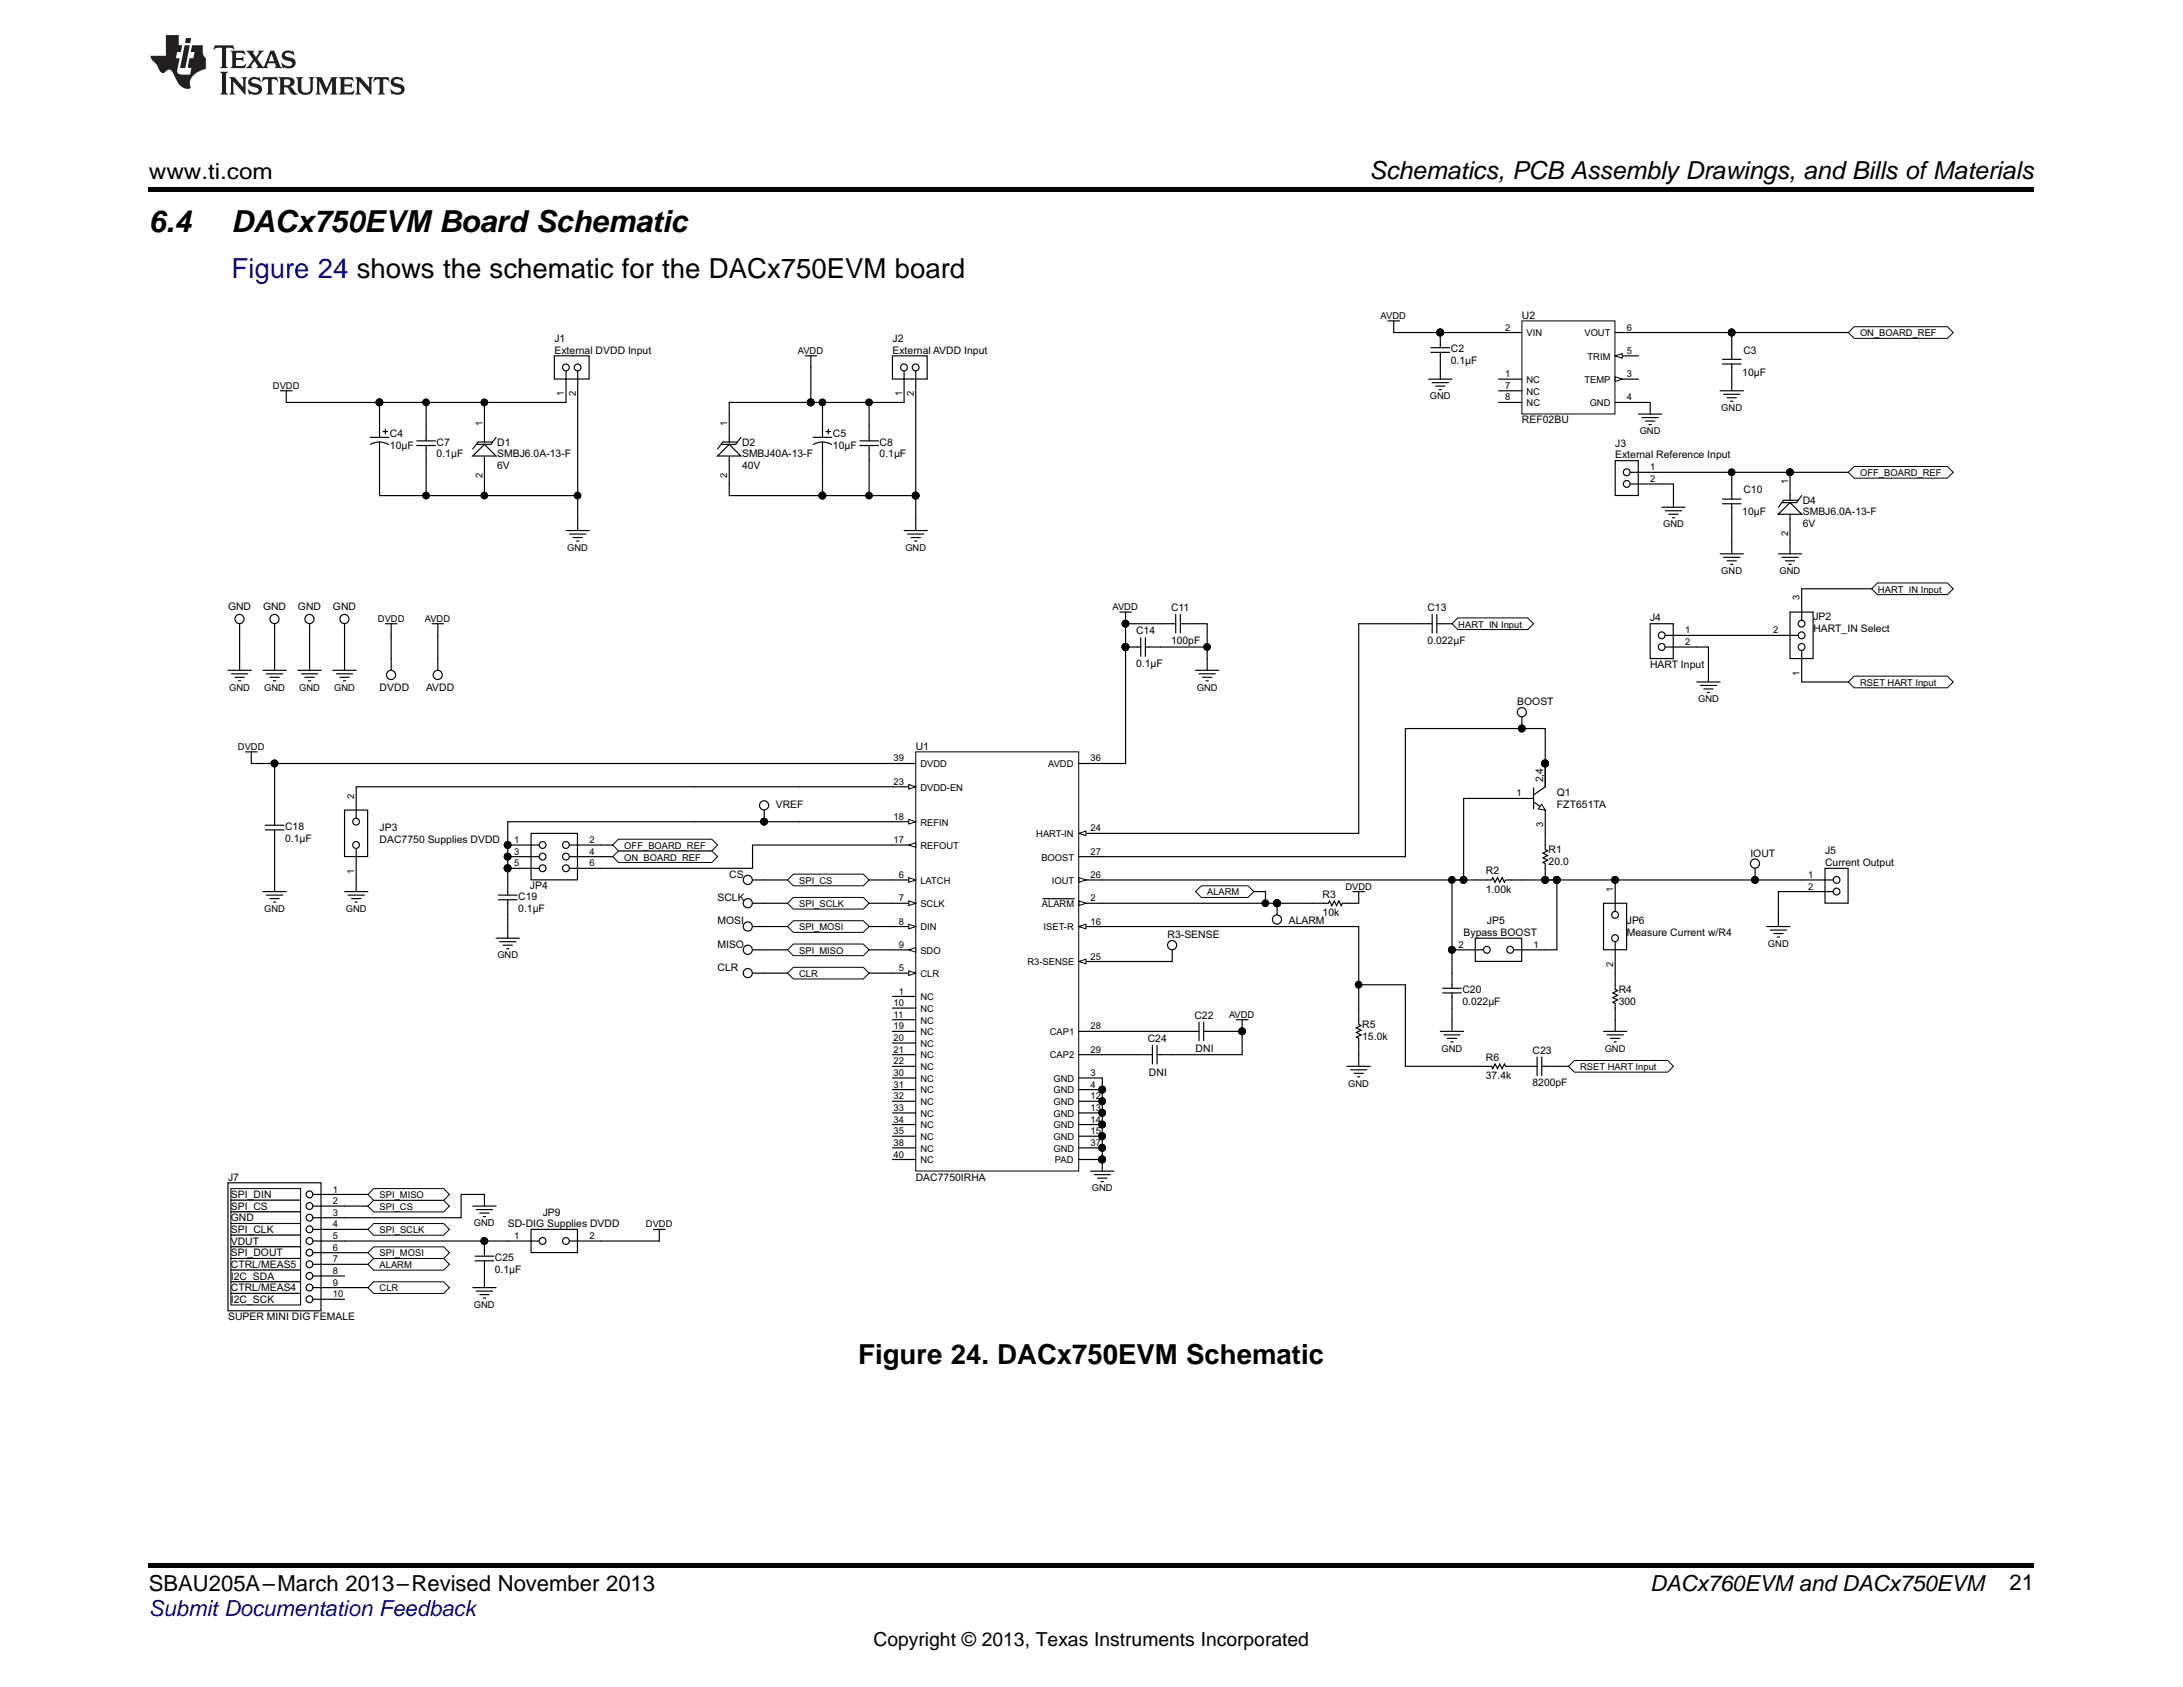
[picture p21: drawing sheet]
<svg xmlns="http://www.w3.org/2000/svg" width="279mm" height="216mm" viewBox="0 0 279 216" stroke-linecap="round" stroke-linejoin="round" font-family="sans-serif">
<defs><g id="words">
<g font-size="3.9">
<text x="19" y="29.6">6.4</text>
<text x="29.6" y="29.6">DACx750EVM Board Schematic</text>
</g>
<text font-size="3.5" fill="#00f" x="29.6" y="35.6">Figure 24 shows the schematic for the DACx750EVM board</text>
<text font-size="3.5" x="109.9" y="174.6">Figure 24. DACx750EVM Schematic</text>
<text font-size="3.2" x="175.3" y="23">Schematics, PCB Assembly Drawings, and Bills ofMaterials</text>
<g font-size="2.8">
<text x="19" y="23">www.ti.com</text>
<text x="19" y="203.6">SBAU205A–March 2013–Revised November 2013</text>
<text x="211.2" y="203.6">DACx760EVM and DACx750EVM</text>
<text x="257.2" y="203.5">21</text>
</g>
<text font-size="2.8" fill="#00f" x="19" y="206.9">Submit Documentation Feedback</text>
<text font-size="2.5" x="111.8" y="210.7">Copyright © 2013, Texas Instruments Incorporated</text>
<g font-size="1.3">
<text x="194.8" y="40.8">U2</text>
<text x="71" y="43.8">J1</text>
<text x="71" y="45.3">External DVDD Input</text>
<text x="114.2" y="43.8">J2</text>
<text x="114.2" y="45.3">External AVDD Input</text>
<text x="185.7" y="46.6">0.1µF</text>
<text x="185.7" y="45.1">C2</text>
<text x="223.1" y="45.3">C3</text>
<text x="223" y="48.1">10µF</text>
<text x="49.9" y="57.5">10µF</text>
<text x="49.9" y="56">C4</text>
<text x="55.9" y="58.5">0.1µF</text>
<text x="55.9" y="57">C7</text>
<text x="63.6" y="57">D1</text>
<text x="63.6" y="58.5">SMBJ6.0A-13-F</text>
<text x="95" y="57">D2</text>
<text x="95" y="58.5">SMBJ40A-13-F</text>
<text x="106.6" y="57.5">10µF</text>
<text x="106.6" y="56">C5</text>
<text x="112.6" y="58.5">0.1µF</text>
<text x="112.6" y="57">C8</text>
<text x="194.8" y="54.2">REF02BU</text>
<text x="206.7" y="57.2">J3</text>
<text x="206.7" y="58.7">External Reference Input</text>
<text x="63.6" y="60">6V</text>
<text x="95" y="60">40V</text>
<text x="223" y="66">10µF</text>
<text x="223.1" y="63.1">C10</text>
<text x="230.7" y="64.5">D4</text>
<text x="230.7" y="66">SMBJ6.0A-13-F</text>
<text x="230.7" y="67.5">6V</text>
<text x="29.2" y="78.1">GND</text>
<text x="33.7" y="78.1">GND</text>
<text x="38.1" y="78.1">GND</text>
<text x="42.6" y="78.1">GND</text>
<text x="145.4" y="81.2">C14</text>
<text x="149.9" y="82.4">100pF</text>
<text x="149.9" y="78.2">C11</text>
<text x="182.7" y="82.4">0.022µF</text>
<text x="182.7" y="78.2">C13</text>
<text x="211.2" y="79.5">J4</text>
<text x="232.1" y="79.4">JP2</text>
<text x="232.1" y="80.9">HART_IN Select</text>
<text x="48.6" y="88.5">DVDD</text>
<text x="54.5" y="88.5">AVDD</text>
<text x="145.4" y="85.4">0.1µF</text>
<text x="211.2" y="85.5">HART Input</text>
<text x="117.2" y="95.9">U1</text>
<text x="194.2" y="90.3">BOOST</text>
<text x="197.5" y="100.1" transform="rotate(-90 197.5 100.1)">2,4</text>
<text x="199.3" y="101.9">Q1</text>
<text x="36.5" y="107.7">0.1µF</text>
<text x="36.5" y="106.2">C18</text>
<text x="48.6" y="106.4">JP3</text>
<text x="48.6" y="107.9">DAC7750 Supplies DVDD</text>
<text x="99.3" y="103.4">VREF</text>
<text x="199.3" y="103.4">FZT651TA</text>
<text x="67.8" y="113.8">JP4</text>
<text x="93.3" y="112.3">CS</text>
<text x="190.2" y="111.9">R2</text>
<text x="198.2" y="110.7">20.0</text>
<text x="198.2" y="109.2">R1</text>
<text x="224" y="109.7">IOUT</text>
<text x="233.6" y="109.3">J5</text>
<text x="233.6" y="110.8">Current Output</text>
<text x="66.3" y="116.7">0.1µF</text>
<text x="66.3" y="115.2">C19</text>
<text x="91.8" y="115.3">SCLK</text>
<text x="91.8" y="118.3">MOSI</text>
<text x="164.9" y="118.3">ALARM</text>
<text x="169.3" y="117.3">10k</text>
<text x="169.3" y="114.9">R3</text>
<text x="187.3" y="119.8">Bypass BOOST</text>
<text x="190.2" y="114.3">1.00k</text>
<text x="190.3" y="118.3">JP5</text>
<text x="208.2" y="118.3">JP6</text>
<text x="208.2" y="119.8">Measure Current w/R4</text>
<text x="91.8" y="121.3">MISO</text>
<text x="91.8" y="124.3">CLR</text>
<text x="149.4" y="120.1">R3-SENSE</text>
<text x="152.9" y="130.4">C22</text>
<text x="174.3" y="131.6">R5</text>
<text x="187.2" y="128.6">0.022µF</text>
<text x="187.2" y="127.1">C20</text>
<text x="207.2" y="128.6">300</text>
<text x="207.2" y="127.1">R4</text>
<text x="146.9" y="133.4">C24</text>
<text x="147" y="137.7">DNI</text>
<text x="153" y="134.7">DNI</text>
<text x="174.3" y="133.1">15.0k</text>
<text x="190.2" y="135.7">R6</text>
<text x="196.1" y="134.9">C23</text>
<text x="190.2" y="138.1">37.4k</text>
<text x="196.1" y="139">8200pF</text>
<text x="29.2" y="151.1">J7</text>
<text x="29.5" y="153.3">SPI_DIN</text>
<text x="29.5" y="154.8">SPI_CS</text>
<text x="69.5" y="155.6">JP9</text>
<text x="117.2" y="151.1">DAC7750IRHA</text>
<text x="29.5" y="156.3">GND</text>
<text x="29.5" y="157.8">SPI_CLK</text>
<text x="29.5" y="159.3">VDUT</text>
<text x="29.5" y="160.8">SPI_DOUT</text>
<text x="63.3" y="161.4">C25</text>
<text x="65" y="157">SD-DIG Supplies DVDD</text>
<text x="29.5" y="162.3">CTRL/MEAS5</text>
<text x="29.5" y="163.8">I2C_SDA</text>
<text x="29.5" y="165.3">CTRL/MEAS4</text>
<text x="29.5" y="166.8">I2C_SCK</text>
<text x="63.3" y="162.9">0.1µF</text>
<text x="29.2" y="169">SUPER MINI DIG FEMALE</text>
</g>
<g font-size="1.2">
<text x="176.7" y="40.8">AVDD</text>
<text x="102.1" y="45.3">AVDD</text>
<text x="192.6" y="42.3">2</text>
<text x="195.4" y="43.1">VIN</text>
<text x="202.8" y="43.1">VOUT</text>
<text x="203.2" y="46">TRIM</text>
<text x="208.2" y="42.3">6</text>
<text x="208.2" y="45.3">5</text>
<text x="238.1" y="43.1">ON_BOARD_REF</text>
<text x="34.9" y="49.8">DVDD</text>
<text x="72.2" y="50.7" transform="rotate(-90 72.2 50.7)">1</text>
<text x="73.7" y="50.7" transform="rotate(-90 73.7 50.7)">2</text>
<text x="115.5" y="50.7" transform="rotate(-90 115.5 50.7)">1</text>
<text x="116.9" y="50.7" transform="rotate(-90 116.9 50.7)">2</text>
<text x="183" y="51.1">GND</text>
<text x="192.6" y="48.3">1</text>
<text x="192.6" y="49.8">7</text>
<text x="192.6" y="51.2">8</text>
<text x="195.4" y="49">NC</text>
<text x="195.4" y="50.5">NC</text>
<text x="195.4" y="52">NC</text>
<text x="202.8" y="49">TEMP</text>
<text x="203.5" y="52">GND</text>
<text x="208.2" y="51.2">4</text>
<text x="208.2" y="48.3">3</text>
<text x="220.3" y="52.6">GND</text>
<text x="61.8" y="54.5" transform="rotate(-90 61.8 54.5)">1</text>
<text x="93.1" y="54.5" transform="rotate(-90 93.1 54.5)">1</text>
<text x="209.9" y="55.6">GND</text>
<text x="61.8" y="61.1" transform="rotate(-90 61.8 61.1)">2</text>
<text x="93.1" y="61.1" transform="rotate(-90 93.1 61.1)">2</text>
<text x="211.2" y="60.2">1</text>
<text x="211.2" y="61.7">2</text>
<text x="228.9" y="61.9" transform="rotate(-90 228.9 61.9)">1</text>
<text x="238.1" y="60.9">OFF_BOARD_REF</text>
<text x="72.6" y="70.5">GND</text>
<text x="115.9" y="70.5">GND</text>
<text x="212.9" y="67.5">GND</text>
<text x="228.9" y="68.6" transform="rotate(-90 228.9 68.6)">2</text>
<text x="220.3" y="73.5">GND</text>
<text x="227.8" y="73.5">GND</text>
<text x="230.3" y="76.8" transform="rotate(-90 230.3 76.8)">3</text>
<text x="240.4" y="75.8">HART_IN Input</text>
<text x="48.4" y="79.6">DVDD</text>
<text x="54.4" y="79.6">AVDD</text>
<text x="142.4" y="78.1">AVDD</text>
<text x="186.6" y="80.3">HART_IN Input</text>
<text x="215.7" y="81.1">1</text>
<text x="215.7" y="82.6">2</text>
<text x="226.9" y="81.1">2</text>
<text x="29.3" y="88.4">GND</text>
<text x="33.8" y="88.4">GND</text>
<text x="38.3" y="88.4">GND</text>
<text x="42.8" y="88.4">GND</text>
<text x="153.2" y="88.4">GND</text>
<text x="217.3" y="89.9">GND</text>
<text x="230.3" y="86.5" transform="rotate(-90 230.3 86.5)">1</text>
<text x="238.1" y="87.8">RSET HART Input</text>
<text x="30.5" y="96">DVDD</text>
<text x="114.4" y="97.4">39</text>
<text x="114.4" y="100.4">23</text>
<text x="117.8" y="98.2">DVDD</text>
<text x="117.8" y="101.2">DVDD-EN</text>
<text x="134.2" y="98.2">AVDD</text>
<text x="139.6" y="97.4">36</text>
<text x="194.1" y="101.9">1</text>
<text x="45.3" y="102.2" transform="rotate(-90 45.3 102.2)">2</text>
<text x="65.8" y="107.9">1</text>
<text x="75.4" y="107.9">2</text>
<text x="114.4" y="107.9">17</text>
<text x="114.4" y="104.9">18</text>
<text x="117.8" y="105.7">REFIN</text>
<text x="132.6" y="107.2">HART-IN</text>
<text x="139.6" y="106.4">24</text>
<text x="197.5" y="105.8" transform="rotate(-90 197.5 105.8)">3</text>
<text x="45.3" y="111.8" transform="rotate(-90 45.3 111.8)">1</text>
<text x="65.8" y="109.4">3</text>
<text x="65.8" y="110.9">5</text>
<text x="75.4" y="109.4">4</text>
<text x="75.4" y="110.9">6</text>
<text x="79.9" y="110.1">ON_BOARD_REF</text>
<text x="79.9" y="108.6">OFF_BOARD_REF</text>
<text x="102.3" y="113.1">SPI_CS</text>
<text x="115.1" y="112.4">6</text>
<text x="117.8" y="108.6">REFOUT</text>
<text x="117.8" y="113.1">LATCH</text>
<text x="133.3" y="110.1">BOOST</text>
<text x="134.6" y="113.1">IOUT</text>
<text x="139.6" y="112.4">26</text>
<text x="139.6" y="109.4">27</text>
<text x="172.2" y="113.9">DVDD</text>
<text x="231.4" y="112.4">1</text>
<text x="231.4" y="113.9">2</text>
<text x="33.8" y="116.7">GND</text>
<text x="44.3" y="116.7">GND</text>
<text x="102.3" y="116.1">SPI_SCLK</text>
<text x="102.3" y="119.1">SPI_MOSI</text>
<text x="115.1" y="118.3">8</text>
<text x="115.1" y="115.3">7</text>
<text x="117.8" y="119.1">DIN</text>
<text x="117.8" y="116.1">SCLK</text>
<text x="133.3" y="116.1">ALARM</text>
<text x="133.6" y="119.1">ISET-R</text>
<text x="139.6" y="118.3">16</text>
<text x="139.6" y="115.3">2</text>
<text x="154.5" y="114.6">ALARM</text>
<text x="206.5" y="114.1" transform="rotate(-90 206.5 114.1)">1</text>
<text x="63.7" y="122.7">GND</text>
<text x="102.3" y="122">SPI_MISO</text>
<text x="102.3" y="125">CLR</text>
<text x="115.1" y="124.3">5</text>
<text x="115.1" y="121.3">9</text>
<text x="117.8" y="125">CLR</text>
<text x="117.8" y="122">SDO</text>
<text x="131.5" y="123.5">R3-SENSE</text>
<text x="139.6" y="122.8">25</text>
<text x="186.7" y="121.3">2</text>
<text x="196.3" y="121.3">1</text>
<text x="206.5" y="123.7" transform="rotate(-90 206.5 123.7)">2</text>
<text x="226.3" y="121.2">GND</text>
<text x="114.4" y="130.3">11</text>
<text x="114.4" y="131.8">19</text>
<text x="114.4" y="128.8">10</text>
<text x="115.1" y="127.3">1</text>
<text x="117.8" y="131">NC</text>
<text x="117.8" y="128">NC</text>
<text x="117.8" y="129.5">NC</text>
<text x="139.6" y="131.8">28</text>
<text x="157.3" y="130.3">AVDD</text>
<text x="114.4" y="133.2">20</text>
<text x="114.4" y="134.7">21</text>
<text x="114.4" y="136.2">22</text>
<text x="114.4" y="137.7">30</text>
<text x="117.8" y="134">NC</text>
<text x="117.8" y="135.5">NC</text>
<text x="117.8" y="137">NC</text>
<text x="117.8" y="132.5">NC</text>
<text x="134.4" y="135.5">CAP2</text>
<text x="134.4" y="132.5">CAP1</text>
<text x="139.6" y="134.7">29</text>
<text x="139.6" y="137.7">3</text>
<text x="184.5" y="134.6">GND</text>
<text x="202.2" y="137">RSET HART Input</text>
<text x="205.4" y="134.6">GND</text>
<text x="114.4" y="140.7">32</text>
<text x="114.4" y="139.2">31</text>
<text x="114.4" y="143.7">34</text>
<text x="114.4" y="142.2">33</text>
<text x="117.8" y="141.4">NC</text>
<text x="117.8" y="139.9">NC</text>
<text x="117.8" y="138.4">NC</text>
<text x="117.8" y="142.9">NC</text>
<text x="134.8" y="142.9">GND</text>
<text x="134.8" y="141.4">GND</text>
<text x="134.8" y="138.4">GND</text>
<text x="134.8" y="139.9">GND</text>
<text x="139.6" y="143.7">14</text>
<text x="139.6" y="142.2">13</text>
<text x="139.6" y="140.7">12</text>
<text x="139.6" y="139.2">4</text>
<text x="172.6" y="139.1">GND</text>
<text x="114.4" y="145.1">35</text>
<text x="114.4" y="148.1">40</text>
<text x="114.4" y="146.6">38</text>
<text x="117.8" y="145.9">NC</text>
<text x="117.8" y="148.9">NC</text>
<text x="117.8" y="147.4">NC</text>
<text x="117.8" y="144.4">NC</text>
<text x="134.8" y="144.4">GND</text>
<text x="134.8" y="145.9">GND</text>
<text x="134.8" y="147.4">GND</text>
<text x="135" y="148.9">PAD</text>
<text x="139.6" y="145.1">15</text>
<text x="139.6" y="146.6">37</text>
<text x="42.6" y="152.6">1</text>
<text x="42.6" y="154.1">2</text>
<text x="42.6" y="155.6">3</text>
<text x="48.6" y="154.9">SPI_CS</text>
<text x="48.6" y="153.4">SPI_MISO</text>
<text x="139.7" y="152.5">GND</text>
<text x="42.6" y="158.6">5</text>
<text x="42.6" y="157.1">4</text>
<text x="42.6" y="160.1">6</text>
<text x="42.6" y="161.6">7</text>
<text x="48.6" y="160.8">SPI_MOSI</text>
<text x="48.6" y="157.8">SPI_SCLK</text>
<text x="60.7" y="156.9">GND</text>
<text x="65.8" y="158.6">1</text>
<text x="75.4" y="158.6">2</text>
<text x="82.7" y="157.1">DVDD</text>
<text x="42.6" y="163">8</text>
<text x="42.6" y="164.5">9</text>
<text x="42.6" y="166">10</text>
<text x="48.6" y="165.3">CLR</text>
<text x="48.6" y="162.3">ALARM</text>
<text x="60.7" y="167.4">GND</text>
</g>
</g></defs>
<g fill="#000">
<path d="M19 200h241.3v.6h-241.3z"/>
<circle cx="35.1" cy="97.7" r=".44"/>
</g>
<g fill="none" stroke="#000" stroke-width=".15">
<path d="M88.9 97.7h-53.8v7.9M33.7 114.1h2.9M34 105.6h2.3M34 106.2h2.3M34.1 114.6h2.1M34.5 115h1.2M35 115.4h.3M35.1 106.2v7.9M44.1 114.1h3M44.5 114.6h2.1M45 115h1.2M45.4 115.4h.3"/>
<path d="M45.6 112.6v1.5M45.6 100.7h43.3M63.8 114.6h2.4M63.8 115.2h2.4M65 112.6v2M65 115.2v1.9"/>
</g>
<circle cx="35.1" cy="97.7" r=".44" fill="none" stroke="#000" stroke-width=".13"/>
<path d="M68 106.7h5.9v5.9h-5.9z" fill="#fff"/>
<path d="M65 108.1h3M65 109.6h4M65 111.1h3M68 106.7h5.9v5.9h-5.9zM73.9 108.1h3M73.9 109.6h3M73.9 111.1h3" fill="none" stroke="#000" stroke-width=".15"/>
<g fill="#000">
<circle cx="65" cy="109.6" r=".44"/>
<circle cx="65" cy="108.1" r=".44"/>
<circle cx="65" cy="111.1" r=".44"/>
</g>
<g fill="none" stroke="#000" stroke-width=".13">
<circle cx="65" cy="109.6" r=".44"/>
<circle cx="65" cy="108.1" r=".44"/>
<circle cx="65" cy="111.1" r=".44"/>
</g>
<circle cx="69.4" cy="109.6" r=".44" fill="#fff"/>
<g fill="none" stroke="#000" stroke-width=".15">
<path d="M68 108.1h1"/>
<circle cx="69.4" cy="109.6" r=".44"/>
</g>
<circle cx="69.4" cy="108.1" r=".44" fill="#fff"/>
<circle cx="69.4" cy="108.1" r=".44" fill="none" stroke="#000" stroke-width=".15"/>
<circle cx="69.4" cy="111.1" r=".44" fill="#fff"/>
<g fill="none" stroke="#000" stroke-width=".15">
<path d="M68 111.1h1"/>
<circle cx="69.4" cy="111.1" r=".44"/>
</g>
<circle cx="72.4" cy="111.1" r=".44" fill="#fff"/>
<g fill="none" stroke="#000" stroke-width=".15">
<path d="M72.9 111.1h1"/>
<circle cx="72.4" cy="111.1" r=".44"/>
</g>
<circle cx="72.4" cy="109.6" r=".44" fill="#fff"/>
<g fill="none" stroke="#000" stroke-width=".15">
<path d="M72.9 109.6h1"/>
<circle cx="72.4" cy="109.6" r=".44"/>
</g>
<circle cx="72.4" cy="108.1" r=".44" fill="#fff"/>
<g fill="none" stroke="#000" stroke-width=".15">
<path d="M72.9 108.1h1M88.9 105.2h-23.9v5.9"/>
<circle cx="72.4" cy="108.1" r=".44"/>
</g>
<g fill="#000">
<circle cx="65" cy="109.6" r=".44"/>
<circle cx="65" cy="108.1" r=".44"/>
<circle cx="65" cy="111.1" r=".44"/>
</g>
<g fill="none" stroke="#000" stroke-width=".13">
<circle cx="65" cy="109.6" r=".44"/>
<circle cx="65" cy="108.1" r=".44"/>
<circle cx="65" cy="111.1" r=".44"/>
</g>
<path d="M78.4 109.6l.8-.7h11.9l.7 .7-.7 .8h-11.9z" fill-rule="evenodd" fill="#fff"/>
<path d="M78.4 109.6l.8-.7h11.9l.7 .7-.7 .8h-11.9z" fill="none" stroke="#000" stroke-width=".13"/>
<path d="M78.4 108.1l.8-.7h11.9l.7 .7-.7 .8h-11.9z" fill-rule="evenodd" fill="#fff"/>
<g fill="none" stroke="#000" stroke-width=".13">
<path d="M78.4 108.1l.8-.7h11.9l.7 .7-.7 .8h-11.9z"/>
<circle cx="65" cy="111.1" r=".44"/>
</g>
<path d="M88.9 97.7h13.4M65 111.1v1.5M65 117.1v3M88.9 105.2h13.4M88.9 100.7h13.4M63.5 120.1h3M63.9 120.5h2.1M64.4 121h1.2M64.8 121.4h.3" fill="none" stroke="#000" stroke-width=".15"/>
<circle cx="65" cy="111.1" r=".44" fill="#000"/>
<path d="M100.8 112.6l.7-.7h9l.7 .7-.7 .8h-9z" fill-rule="evenodd" fill="#fff"/>
<path d="M100.8 112.6l.7-.7h9l.7 .7-.7 .8h-9z" fill="none" stroke="#000" stroke-width=".13"/>
<path d="M100.8 115.6l.7-.7h9l.7 .7-.7 .7h-9z" fill-rule="evenodd" fill="#fff"/>
<path d="M100.8 115.6l.7-.7h9l.7 .7-.7 .7h-9z" fill="none" stroke="#000" stroke-width=".13"/>
<path d="M100.8 118.6l.7-.8h9l.7 .8-.7 .7h-9z" fill-rule="evenodd" fill="#fff"/>
<path d="M100.8 118.6l.7-.8h9l.7 .8-.7 .7h-9z" fill="none" stroke="#000" stroke-width=".13"/>
<path d="M100.8 121.6l.7-.8h9l.7 .8-.7 .7h-9z" fill-rule="evenodd" fill="#fff"/>
<path d="M100.8 121.6l.7-.8h9l.7 .8-.7 .7h-9z" fill="none" stroke="#000" stroke-width=".13"/>
<path d="M100.8 124.5l.7-.7h9l.7 .7-.7 .8h-9z" fill-rule="evenodd" fill="#fff"/>
<path d="M100.8 124.5l.7-.7h9l.7 .7-.7 .8h-9z" fill="none" stroke="#000" stroke-width=".13"/>
<path d="M71 45.5h4.4v3h-4.4z" fill="#fff"/>
<path d="M71 45.5h4.4v3h-4.4zM73.9 47.5v1" fill="none" stroke="#000" stroke-width=".15"/>
<circle cx="73.9" cy="47" r=".44" fill="#fff"/>
<g fill="none" stroke="#000" stroke-width=".15">
<path d="M72.4 47.5v1"/>
<circle cx="73.9" cy="47" r=".44"/>
</g>
<circle cx="72.4" cy="47" r=".44" fill="#fff"/>
<g fill="none" stroke="#000" stroke-width=".15">
<path d="M35.9 50h1.5M36.6 50v1.5M44.1 51.5h4.5v3M48.6 59v4.4h25.3M72.4 48.5v3M73.9 48.5v19.4M72.4 67.9h3M72.9 68.3h2.1M73.3 68.8h1.2M73.8 69.2h.3M143.3 78.3h1.5M144.1 78.3v1.5"/>
<path d="M150.5 79.8h-6.4v3M150.5 78.6v2.4M151.1 79.8h1.9M151.1 78.6v2.4M32.2 97.7h2.9M102.3 97.7h11.9M144.1 82.8v14.9h-3M144.1 82.8h1.9M146 81.6v2.4M146.6 82.8h1.9M146.6 81.6v2.4M153 85.8h3"/>
<path d="M153.5 86.2h2.1M153.9 86.7h1.2M154.4 87.1h.3M154.5 84.3v1.5M102.3 105.2h11.9M102.3 100.7h11.9"/>
<circle cx="72.4" cy="47" r=".44"/>
</g>
<g fill="#000">
<circle cx="48.6" cy="51.5" r=".44"/>
<circle cx="73.9" cy="63.4" r=".44"/>
<circle cx="144" cy="79.8" r=".44"/>
<circle cx="35.1" cy="97.7" r=".44"/>
<circle cx="144" cy="82.8" r=".44"/>
</g>
<g fill="none" stroke="#000" stroke-width=".13">
<circle cx="48.6" cy="51.5" r=".44"/>
<circle cx="73.9" cy="63.4" r=".44"/>
<circle cx="144" cy="79.8" r=".44"/>
<circle cx="35.1" cy="97.7" r=".44"/>
<circle cx="144" cy="82.8" r=".44"/>
</g>
<path d="M211.2 79.8h3v4.5h-3z" fill="#fff"/>
<path d="M211.2 79.8h3v4.5h-3zM213.1 82.8h1.1" fill="none" stroke="#000" stroke-width=".15"/>
<circle cx="212.7" cy="82.8" r=".44" fill="#fff"/>
<g fill="none" stroke="#000" stroke-width=".15">
<path d="M213.1 81.3h1.1"/>
<circle cx="212.7" cy="82.8" r=".44"/>
</g>
<circle cx="212.7" cy="81.3" r=".44" fill="#fff"/>
<g fill="none" stroke="#000" stroke-width=".15">
<path d="M173.9 79.8v26.9h-32.8M181.4 79.8h1.9M183.3 78.6v2.4M183.9 79.8h1.9M183.9 78.6v2.4M214.2 82.8h4.5v4.5M214.2 81.3h3M217.2 87.3h3M217.6 87.7h2.1M218.1 88.2h1.2M218.5 88.6h.3M145.6 135h1.9"/>
<path d="M147.5 133.8v2.4M148.1 133.8v2.4M151.5 132h2M153.5 130.8v2.4M154.1 132h4.9v3h-10.9M154.1 130.8v2.4M158.2 130.5h1.5M159 130.5v1.5M173.9 129v2.1l.3 .1-.6 .3 .6 .3-.6 .3 .6 .3-.6 .3 .3 .2v2.1"/>
<circle cx="212.7" cy="81.3" r=".44"/>
</g>
<circle cx="159" cy="132" r=".44" fill="#000"/>
<circle cx="159" cy="132" r=".44" fill="none" stroke="#000" stroke-width=".13"/>
<path d="M153 114.1l.8-.7h5.9l.8 .7-.8 .8h-5.9z" fill-rule="evenodd" fill="#fff"/>
<g fill="none" stroke="#000" stroke-width=".13">
<path d="M153 114.1l.8-.7h5.9l.8 .7-.8 .8h-5.9z"/>
<circle cx="54.5" cy="51.5" r=".44"/>
<circle cx="54.5" cy="63.4" r=".44"/>
</g>
<g fill="none" stroke="#000" stroke-width=".15">
<path d="M53.3 56.4h2.4M53.3 57h2.4M54.5 51.5v4.9M54.5 57v6.4M103 45.5h1.5M103.8 45.5v1.5M110 56.4h2.4M110 57h2.4M111.2 54.5v1.9M111.2 57v2M115.7 67.9h3M116.2 68.3h2.1"/>
<path d="M116.6 68.8h1.2M117.1 69.2h.3M117.2 66.4v1.5"/>
</g>
<g fill="#000">
<circle cx="54.5" cy="51.5" r=".44"/>
<circle cx="54.5" cy="63.4" r=".44"/>
</g>
<path d="M44.1 103.7h3v5.9h-3z" fill="#fff"/>
<path d="M44.1 103.7h3v5.9h-3zM45.6 103.7v1" fill="none" stroke="#000" stroke-width=".15"/>
<circle cx="45.6" cy="105.2" r=".44" fill="#fff"/>
<g fill="none" stroke="#000" stroke-width=".15">
<path d="M45.6 108.6v1"/>
<circle cx="45.6" cy="105.2" r=".44"/>
</g>
<circle cx="45.6" cy="108.1" r=".44" fill="#fff"/>
<g fill="none" stroke="#000" stroke-width=".15">
<path d="M47.4 56h2.4M48.6 56.6l.6 .1 .5 .2M48.6 56.6h-.6l-.6 .3M48.6 54.5v1.5M48.6 56.6v2.4M49 55.2h.6M49.3 54.9v.6M104.1 56h2.4M105.3 56.6l.6 .1 .5 .2M105.3 56.6h-.6l-.6 .3M105.3 54.5v1.5M105.3 56.6v6.8"/>
<path d="M105.7 55.2h.6M106 54.9v.6M111.2 51.5v3M111.2 59v4.4M117.2 51.5v11.9M45.6 100.7v3M45.6 109.6v3M188.8 112.6h2.1l.2-.3 .3 .6 .3-.6 .3 .6 .3-.6 .3 .6 .1-.3h2.1M184.3 132h3M184.6 126.5h2.4M184.6 127.1h2.4M184.8 132.4h2.1"/>
<path d="M185.2 132.9h1.2M185.7 133.3h.3M185.8 124.5v2M185.8 127.1v4.9"/>
<circle cx="45.6" cy="108.1" r=".44"/>
</g>
<g fill="#000">
<circle cx="111.2" cy="51.5" r=".44"/>
<circle cx="105.3" cy="63.4" r=".44"/>
<circle cx="111.2" cy="63.4" r=".44"/>
<circle cx="117.2" cy="63.4" r=".44"/>
</g>
<g fill="none" stroke="#000" stroke-width=".13">
<circle cx="111.2" cy="51.5" r=".44"/>
<circle cx="105.3" cy="63.4" r=".44"/>
<circle cx="111.2" cy="63.4" r=".44"/>
<circle cx="117.2" cy="63.4" r=".44"/>
</g>
<path d="M188.8 120.1h6v2.9h-6z" fill="#fff"/>
<path d="M188.8 120.1h6v2.9h-6zM188.8 121.6h1.1" fill="none" stroke="#000" stroke-width=".15"/>
<circle cx="190.3" cy="121.6" r=".44" fill="#fff"/>
<g fill="none" stroke="#000" stroke-width=".15">
<path d="M193.7 121.6h1.1"/>
<circle cx="190.3" cy="121.6" r=".44"/>
</g>
<circle cx="193.3" cy="121.6" r=".44" fill="#fff"/>
<g fill="none" stroke="#000" stroke-width=".15">
<path d="M197.8 106.7v2l.3 .2-.6 .3 .6 .3-.6 .3 .6 .3-.6 .3 .3 .1v2.1M185.8 121.6h3M194.8 121.6h3"/>
<circle cx="193.3" cy="121.6" r=".44"/>
</g>
<g fill="#000">
<circle cx="197.8" cy="112.6" r=".44"/>
<circle cx="185.8" cy="121.6" r=".44"/>
</g>
<g fill="none" stroke="#000" stroke-width=".13">
<circle cx="197.8" cy="112.6" r=".44"/>
<circle cx="185.8" cy="121.6" r=".44"/>
</g>
<path d="M233.6 111.1h2.9v4.5h-2.9z" fill="#fff"/>
<path d="M233.6 111.1h2.9v4.5h-2.9zM233.6 114.1h1" fill="none" stroke="#000" stroke-width=".15"/>
<circle cx="235.1" cy="114.1" r=".44" fill="#fff"/>
<g fill="none" stroke="#000" stroke-width=".15">
<path d="M233.6 112.6h1"/>
<circle cx="235.1" cy="114.1" r=".44"/>
</g>
<circle cx="235.1" cy="112.6" r=".44" fill="#fff"/>
<g fill="none" stroke="#000" stroke-width=".15">
<path d="M230.6 112.6h3M230.6 114.1h3"/>
<circle cx="235.1" cy="112.6" r=".44"/>
</g>
<path d="M205.2 115.6h3v5.9h-3z" fill="#fff"/>
<path d="M205.2 115.6h3v5.9h-3zM206.7 120.5v1.1" fill="none" stroke="#000" stroke-width=".15"/>
<circle cx="206.7" cy="120.1" r=".44" fill="#fff"/>
<g fill="none" stroke="#000" stroke-width=".15">
<path d="M206.7 115.6v1"/>
<circle cx="206.7" cy="120.1" r=".44"/>
</g>
<circle cx="206.7" cy="117.1" r=".44" fill="#fff"/>
<g fill="none" stroke="#000" stroke-width=".15">
<path d="M178.4 42.6h5.9M182.9 48.5h2.9M183.3 49h2.1M183.7 49.4h1.2M184.2 49.9h.3M184.3 47v1.5M220.2 50h2.9M220.5 46h2.3M220.5 46.6h2.3M220.6 50.5h2.1M221 50.9h1.2M221.5 51.4h.3"/>
<path d="M221.6 46.6v3.4M236.6 42.6h-15v3.4M206.7 112.6v3M226.1 118.6h3M226.6 119h2.1M227 119.5h1.2M227.5 119.9h.3M230.6 114.1h-3v4.5M205.2 132h3M205.7 132.4h2.1M206.1 132.9h1.2M206.6 133.3h.3"/>
<path d="M206.7 121.6v2.9M206.7 130.5v1.5"/>
<circle cx="206.7" cy="117.1" r=".44"/>
</g>
<g fill="#000">
<circle cx="184.3" cy="42.6" r=".44"/>
<circle cx="221.6" cy="42.6" r=".44"/>
<circle cx="206.7" cy="112.6" r=".44"/>
</g>
<g fill="none" stroke="#000" stroke-width=".13">
<circle cx="184.3" cy="42.6" r=".44"/>
<circle cx="221.6" cy="42.6" r=".44"/>
<circle cx="206.7" cy="112.6" r=".44"/>
</g>
<path d="M236.6 42.6l.7-.8h11.9l.8 .8-.8 .7h-11.9z" fill-rule="evenodd" fill="#fff"/>
<g fill="none" stroke="#000" stroke-width=".13">
<path d="M236.6 42.6l.7-.8h11.9l.8 .8-.8 .7h-11.9z"/>
<circle cx="184.3" cy="42.6" r=".44"/>
<circle cx="199.2" cy="112.6" r=".44"/>
</g>
<path d="M183.2 44.5h2.3M183.2 45.1h2.3M184.3 42.6v1.9M184.3 45.1v1.9M173.9 79.8h7.5M199.3 112.6v9" fill="none" stroke="#000" stroke-width=".15"/>
<g fill="#000">
<circle cx="184.3" cy="42.6" r=".44"/>
<circle cx="199.2" cy="112.6" r=".44"/>
</g>
<circle cx="95.7" cy="112.6" r=".58" fill="#fff"/>
<g fill="none" stroke="#000" stroke-width=".15">
<path d="M96.3 112.6h1.5"/>
<circle cx="95.7" cy="112.6" r=".58"/>
</g>
<circle cx="95.7" cy="115.6" r=".58" fill="#fff"/>
<g fill="none" stroke="#000" stroke-width=".15">
<path d="M96.3 115.6h1.5"/>
<circle cx="95.7" cy="115.6" r=".58"/>
</g>
<circle cx="95.7" cy="118.6" r=".58" fill="#fff"/>
<g fill="none" stroke="#000" stroke-width=".15">
<path d="M96.3 118.6h1.5"/>
<circle cx="95.7" cy="118.6" r=".58"/>
</g>
<circle cx="95.7" cy="121.6" r=".58" fill="#fff"/>
<g fill="none" stroke="#000" stroke-width=".15">
<path d="M96.3 121.6h1.5"/>
<circle cx="95.7" cy="121.6" r=".58"/>
</g>
<circle cx="95.7" cy="124.5" r=".58" fill="#fff"/>
<g fill="none" stroke="#000" stroke-width=".15">
<path d="M96.3 124.5h4.5"/>
<circle cx="95.7" cy="124.5" r=".58"/>
</g>
<circle cx="50" cy="86.4" r=".58" fill="#fff"/>
<g fill="none" stroke="#000" stroke-width=".15">
<path d="M49.3 79.8h1.5M50.1 79.8v1.5M55.3 79.8h1.5M56 79.8v1.5M29.2 85.8h3M29.6 86.2h2.1M30.1 86.7h1.2M30.5 87.1h.3M30.7 84.3v1.5M33.7 85.8h2.9M34.1 86.2h2.1M34.5 86.7h1.2"/>
<path d="M35 87.1h.3M35.1 84.3v1.5M38.1 85.8h3M38.6 86.2h2.1M39 86.7h1.2M39.5 87.1h.3M39.6 84.3v1.5M42.6 85.8h3M43.1 86.2h2M43.5 86.7h1.2M43.9 87.1h.3M44.1 84.3v1.5"/>
<path d="M50.1 84.3v1.5"/>
<circle cx="50" cy="86.4" r=".58"/>
</g>
<circle cx="56" cy="86.4" r=".58" fill="#fff"/>
<g fill="none" stroke="#000" stroke-width=".15">
<path d="M56 84.3v1.5"/>
<circle cx="56" cy="86.4" r=".58"/>
</g>
<circle cx="44.1" cy="79.2" r=".58" fill="#fff"/>
<g fill="none" stroke="#000" stroke-width=".15">
<path d="M44.1 79.8v4.5M30.7 81.3v3M35.1 81.3v3M39.6 81.3v3M50.1 81.3v3M56 81.3v3"/>
<circle cx="44.1" cy="79.2" r=".58"/>
</g>
<circle cx="39.6" cy="79.2" r=".58" fill="#fff"/>
<g fill="none" stroke="#000" stroke-width=".15">
<path d="M39.6 79.8v1.5"/>
<circle cx="39.6" cy="79.2" r=".58"/>
</g>
<circle cx="35.1" cy="79.2" r=".58" fill="#fff"/>
<g fill="none" stroke="#000" stroke-width=".15">
<path d="M35.1 79.8v1.5"/>
<circle cx="35.1" cy="79.2" r=".58"/>
</g>
<circle cx="30.7" cy="79.2" r=".58" fill="#fff"/>
<g fill="none" stroke="#000" stroke-width=".15">
<path d="M30.7 79.8v1.5"/>
<circle cx="30.7" cy="79.2" r=".58"/>
</g>
<circle cx="224.6" cy="110.5" r=".58" fill="#fff"/>
<g fill="none" stroke="#000" stroke-width=".15">
<path d="M224.6 111.1v1.5"/>
<circle cx="224.6" cy="110.5" r=".58"/>
</g>
<circle cx="224.6" cy="112.6" r=".44" fill="#000"/>
<circle cx="224.6" cy="112.6" r=".44" fill="none" stroke="#000" stroke-width=".13"/>
<circle cx="150" cy="121" r=".58" fill="#fff"/>
<g fill="none" stroke="#000" stroke-width=".15">
<path d="M150 121.6v1.5"/>
<circle cx="150" cy="121" r=".58"/>
</g>
<circle cx="194.8" cy="91.1" r=".58" fill="#fff"/>
<g fill="none" stroke="#000" stroke-width=".15">
<path d="M194.8 91.7v1.5"/>
<circle cx="194.8" cy="91.1" r=".58"/>
</g>
<circle cx="194.8" cy="93.2" r=".44" fill="#000"/>
<circle cx="194.8" cy="93.2" r=".44" fill="none" stroke="#000" stroke-width=".13"/>
<circle cx="97.8" cy="103.1" r=".58" fill="#fff"/>
<g fill="none" stroke="#000" stroke-width=".15">
<path d="M97.8 103.7v1.5"/>
<circle cx="97.8" cy="103.1" r=".58"/>
</g>
<circle cx="97.8" cy="105.2" r=".44" fill="#000"/>
<circle cx="97.8" cy="105.2" r=".44" fill="none" stroke="#000" stroke-width=".13"/>
<path d="M206.7 59h3v4.4h-3z" fill="#fff"/>
<path d="M206.7 59h3v4.4h-3zM208.7 61.9h1" fill="none" stroke="#000" stroke-width=".15"/>
<circle cx="208.2" cy="61.9" r=".44" fill="#fff"/>
<g fill="none" stroke="#000" stroke-width=".15">
<path d="M208.7 60.4h1"/>
<circle cx="208.2" cy="61.9" r=".44"/>
</g>
<circle cx="208.2" cy="60.4" r=".44" fill="#fff"/>
<g fill="none" stroke="#000" stroke-width=".15">
<path d="M209.7 61.9h4.5v3M209.7 60.4h3M212.7 64.9h3M213.1 65.4h2.1M213.6 65.8h1.2M214 66.3h.3"/>
<circle cx="208.2" cy="60.4" r=".44"/>
</g>
<path d="M236.6 60.4l.7-.7h11.9l.8 .7-.8 .8h-11.9z" fill-rule="evenodd" fill="#fff"/>
<g fill="none" stroke="#000" stroke-width=".13">
<path d="M236.6 60.4l.7-.7h11.9l.8 .7-.8 .8h-11.9z"/>
<circle cx="103.8" cy="51.5" r=".44"/>
<circle cx="105.3" cy="63.4" r=".44"/>
<circle cx="117.2" cy="63.4" r=".44"/>
<circle cx="221.6" cy="60.4" r=".44"/>
<circle cx="154.5" cy="82.8" r=".44"/>
<circle cx="185.8" cy="112.6" r=".44"/>
<circle cx="187.3" cy="112.6" r=".44"/>
<circle cx="199.2" cy="112.6" r=".44"/>
</g>
<g fill="none" stroke="#000" stroke-width=".15">
<path d="M93.3 56v.6M93.3 58.4v.6M103.8 51.5h11.9M177.6 41.1h1.5M178.4 41.1v1.5M105.3 63.4h11.9M153 79.8h1.5v4.5M212.7 60.4h23.9M220.2 70.9h2.9M220.5 63.9h2.3M220.5 64.5h2.3M220.6 71.3h2.1"/>
<path d="M221 71.8h1.2M221.5 72.2h.3M221.6 60.4v3.5M221.6 64.5v1.9M221.6 69.4v1.5M148.5 82.8h6M197.8 93.2h-17.9v16.4h-38.8M97.8 112.6h3M97.8 115.6h3M97.8 118.6h3M141.1 112.6h47.7M173.2 114.1h1.4"/>
<path d="M173.9 114.1v1.5h-2.1l-.1 .3-.3-.6-.3 .6-.3-.6-.3 .6-.3-.6-.2 .3h-2.1M193.3 102.2h-6v10.4h-1.5v11.9M194.8 112.6h35.8M97.8 121.6h3"/>
</g>
<g fill="#000">
<circle cx="103.8" cy="51.5" r=".44"/>
<circle cx="105.3" cy="63.4" r=".44"/>
<circle cx="117.2" cy="63.4" r=".44"/>
<circle cx="221.6" cy="60.4" r=".44"/>
<circle cx="154.5" cy="82.8" r=".44"/>
<circle cx="185.8" cy="112.6" r=".44"/>
<circle cx="187.3" cy="112.6" r=".44"/>
<circle cx="199.2" cy="112.6" r=".44"/>
</g>
<path d="M91.8 58.4l1.5-1.5 1.5 1.5z" fill="#fff"/>
<path d="M62 56v.6M62 58.4v.6M91.8 58.4l1.5-1.5 1.5 1.5zM93.3 53v3M93.3 59v2.9M94.4 56.6h-1.9l-.7 .9M94.8 56l-.6 .9h-1.9" fill="none" stroke="#000" stroke-width=".15"/>
<path d="M60.5 58.4l1.5-1.5 1.5 1.5z" fill="#fff"/>
<path d="M48.6 51.5h23.8M60.5 58.4l1.5-1.5 1.5 1.5zM62 51.5v4.5M62 59v4.4M63 56.6h-1.8l-.7 .9M63.5 56l-.7 .9h-1.8M103.8 51.5h-10.5v1.5M93.3 61.9v1.5h12M229.1 63.4v.6M229.1 65.8v.6" fill="none" stroke="#000" stroke-width=".15"/>
<g fill="#000">
<circle cx="48.6" cy="51.5" r=".44"/>
<circle cx="62" cy="51.5" r=".44"/>
<circle cx="103.8" cy="51.5" r=".44"/>
<circle cx="62" cy="63.4" r=".44"/>
<circle cx="105.3" cy="63.4" r=".44"/>
</g>
<g fill="none" stroke="#000" stroke-width=".13">
<circle cx="48.6" cy="51.5" r=".44"/>
<circle cx="62" cy="51.5" r=".44"/>
<circle cx="103.8" cy="51.5" r=".44"/>
<circle cx="62" cy="63.4" r=".44"/>
<circle cx="105.3" cy="63.4" r=".44"/>
</g>
<path d="M227.6 65.8l1.5-1.5 1.5 1.5z" fill="#fff"/>
<path d="M221.6 66.4v3M227.6 65.8l1.5-1.5 1.5 1.5zM227.6 70.9h3M228.1 71.3h2M228.5 71.8h1.2M229 72.2h.3M229.1 60.4v3M229.1 66.4v4.5M230.1 64h-1.8l-.7 .9M230.6 63.4l-.7 .9h-1.8" fill="none" stroke="#000" stroke-width=".15"/>
<circle cx="229.1" cy="60.4" r=".44" fill="#000"/>
<circle cx="229.1" cy="60.4" r=".44" fill="none" stroke="#000" stroke-width=".13"/>
<path d="M229.1 78.3h3v6h-3z" fill="#fff"/>
<path d="M229.1 78.3h3v6h-3zM230.6 78.3v1.1" fill="none" stroke="#000" stroke-width=".15"/>
<circle cx="230.6" cy="79.8" r=".44" fill="#fff"/>
<g fill="none" stroke="#000" stroke-width=".15">
<path d="M230.6 83.3v1"/>
<circle cx="230.6" cy="79.8" r=".44"/>
</g>
<circle cx="230.6" cy="82.8" r=".44" fill="#fff"/>
<g fill="none" stroke="#000" stroke-width=".15">
<path d="M230.6 75.4v2.9M226.1 81.3h4M230.6 84.3v3"/>
<circle cx="230.6" cy="82.8" r=".44"/>
</g>
<circle cx="230.6" cy="81.3" r=".44" fill="#fff"/>
<g fill="none" stroke="#000" stroke-width=".15">
<path d="M217.2 81.3h8.9"/>
<circle cx="230.6" cy="81.3" r=".44"/>
</g>
<path d="M239.5 75.4l.8-.8h8.9l.8 .8-.8 .7h-8.9z" fill-rule="evenodd" fill="#fff"/>
<path d="M239.5 75.4l.8-.8h8.9l.8 .8-.8 .7h-8.9z" fill="none" stroke="#000" stroke-width=".13"/>
<path d="M200.8 136.5l.7-.8h11.9l.8 .8-.8 .7h-11.9z" fill-rule="evenodd" fill="#fff"/>
<path d="M200.8 136.5l.7-.8h11.9l.8 .8-.8 .7h-11.9z" fill="none" stroke="#000" stroke-width=".13"/>
<path d="M230.6 75.4h8.9M172.4 136.5h3M172.9 136.9h2M173.3 137.4h1.2M173.8 137.8h.3M173.9 135v1.5" fill="none" stroke="#000" stroke-width=".15"/>
<path d="M185.8 79.8l.8-.7h8.9l.8 .7-.8 .8h-8.9z" fill-rule="evenodd" fill="#fff"/>
<g fill="none" stroke="#000" stroke-width=".13">
<path d="M185.8 79.8l.8-.7h8.9l.8 .7-.8 .8h-8.9z"/>
<circle cx="173.9" cy="126" r=".44"/>
</g>
<path d="M141.1 118.6h32.8v10.4M173.9 126h6v10.5h11l.2 .3 .3-.6 .3 .6 .3-.6 .3 .6 .3-.6 .1 .3h4M196.7 135.3v2.4M197.3 136.5h3.5M197.3 135.3v2.4" fill="none" stroke="#000" stroke-width=".15"/>
<circle cx="173.9" cy="126" r=".44" fill="#000"/>
<path d="M236.6 87.3l.7-.8h11.9l.8 .8-.8 .7h-11.9z" fill-rule="evenodd" fill="#fff"/>
<path d="M236.6 87.3l.7-.8h11.9l.8 .8-.8 .7h-11.9z" fill="none" stroke="#000" stroke-width=".13"/>
<path d="M230.6 87.3h6" fill="none" stroke="#000" stroke-width=".15"/>
<circle cx="163.4" cy="117.7" r=".58" fill="#fff"/>
<g fill="none" stroke="#000" stroke-width=".15">
<path d="M76.9 108.1h1.5M76.9 109.6h1.5M114.2 108.1h-17.9v3h-19.4M167.9 115.6h-4.4v1.5"/>
<circle cx="163.4" cy="117.7" r=".58"/>
</g>
<circle cx="163.4" cy="115.6" r=".44" fill="#000"/>
<circle cx="163.4" cy="115.6" r=".44" fill="none" stroke="#000" stroke-width=".13"/>
<path d="M194.8 41.1h11.9v11.9h-11.9z" fill="#fff"/>
<path d="M194.8 41.1h11.9v11.9h-11.9z" fill="none" stroke="#000" stroke-width=".13"/>
<path d="M191.8 48.5h3M191.8 42.6h3M206.7 48.5h3" fill="none" stroke="#000" stroke-width=".15"/>
<path d="M206.7 48.2l.9 .3-.9 .3z" fill="#fff"/>
<path d="M206.7 48.2l.9 .3-.9 .3z" fill="none" stroke="#000" stroke-width=".13"/>
<path d="M206.7 51.5h3M206.7 45.5h3" fill="none" stroke="#000" stroke-width=".15"/>
<path d="M206.7 45.5l.9-.3v.6z" fill="#fff"/>
<g fill="none" stroke="#000" stroke-width=".13">
<path d="M206.7 45.5l.9-.3v.6z"/>
<circle cx="184.3" cy="42.6" r=".44"/>
<circle cx="221.6" cy="42.6" r=".44"/>
</g>
<path d="M184.3 42.6h7.5M191.8 50h3M191.8 51.5h3M206.7 42.6h14.9M209.7 51.5h1.5v1.5M209.7 53h3M210.2 53.4h2M210.6 53.9h1.2M211.1 54.3h.3" fill="none" stroke="#000" stroke-width=".15"/>
<g fill="#000">
<circle cx="184.3" cy="42.6" r=".44"/>
<circle cx="221.6" cy="42.6" r=".44"/>
</g>
<path d="M47.1 164.8l.7-.8h9l.7 .8-.7 .7h-9z" fill-rule="evenodd" fill="#fff"/>
<path d="M47.1 164.8l.7-.8h9l.7 .8-.7 .7h-9z" fill="none" stroke="#000" stroke-width=".13"/>
<path d="M47.1 161.8l.7-.7h9l.7 .7-.7 .8h-9z" fill-rule="evenodd" fill="#fff"/>
<path d="M47.1 161.8l.7-.7h9l.7 .7-.7 .8h-9z" fill="none" stroke="#000" stroke-width=".13"/>
<path d="M47.1 160.3l.7-.7h9l.7 .7-.7 .8h-9z" fill-rule="evenodd" fill="#fff"/>
<path d="M47.1 160.3l.7-.7h9l.7 .7-.7 .8h-9z" fill="none" stroke="#000" stroke-width=".13"/>
<path d="M47.1 157.3l.7-.7h9l.7 .7-.7 .8h-9z" fill-rule="evenodd" fill="#fff"/>
<g fill="none" stroke="#000" stroke-width=".13">
<path d="M47.1 157.3l.7-.7h9l.7 .7-.7 .8h-9z"/>
<circle cx="62" cy="158.8" r=".44"/>
</g>
<path d="M62 158.8v2M44.1 164.8h3M44.1 161.8h3M44.1 160.3h3M60.5 164.8h3M60.8 160.8h2.4M60.8 161.4h2.4M61 165.2h2M61.4 165.7h1.2M61.9 166.1h.3M62 161.4v3.4" fill="none" stroke="#000" stroke-width=".15"/>
<circle cx="62" cy="158.8" r=".44" fill="#000"/>
<path d="M68 157.3h5.9v3h-5.9z" fill="#fff"/>
<path d="M68 157.3h5.9v3h-5.9zM72.9 158.8h1" fill="none" stroke="#000" stroke-width=".15"/>
<circle cx="72.4" cy="158.8" r=".44" fill="#fff"/>
<g fill="none" stroke="#000" stroke-width=".15">
<path d="M68 158.8h1"/>
<circle cx="72.4" cy="158.8" r=".44"/>
</g>
<circle cx="69.4" cy="158.8" r=".44" fill="#fff"/>
<g fill="none" stroke="#000" stroke-width=".15">
<path d="M44.1 158.8h23.9M44.1 157.3h3M60.5 154.4h3M61 154.8h2M61.4 155.2h1.2M61.9 155.7h.3M62 154.4v-1.5h-3v2.9h-14.9M73.9 158.8h3"/>
<circle cx="69.4" cy="158.8" r=".44"/>
</g>
<path d="M47.1 154.4l.7-.8h9l.7 .8-.7 .7h-9z" fill-rule="evenodd" fill="#fff"/>
<path d="M47.1 154.4l.7-.8h9l.7 .8-.7 .7h-9z" fill="none" stroke="#000" stroke-width=".13"/>
<path d="M47.1 152.9l.7-.8h9l.7 .8-.7 .7h-9z" fill-rule="evenodd" fill="#fff"/>
<path d="M47.1 152.9l.7-.8h9l.7 .8-.7 .7h-9z" fill="none" stroke="#000" stroke-width=".13"/>
<path d="M41.1 158.8h3M41.1 157.3h3M44.1 154.4h3M44.1 152.9h3" fill="none" stroke="#000" stroke-width=".15"/>
<path d="M29.2 151.4h11.9v16.4h-11.9z" fill="#fff"/>
<path d="M29.2 151.4h11.9v16.4h-11.9zM40.1 154.4h1" fill="none" stroke="#000" stroke-width=".15"/>
<circle cx="39.6" cy="154.3" r=".44" fill="#fff"/>
<g fill="none" stroke="#000" stroke-width=".15">
<path d="M40.1 152.9h1"/>
<circle cx="39.6" cy="154.3" r=".44"/>
</g>
<circle cx="39.6" cy="152.9" r=".44" fill="#fff"/>
<circle cx="39.6" cy="152.9" r=".44" fill="none" stroke="#000" stroke-width=".15"/>
<circle cx="39.6" cy="155.8" r=".44" fill="#fff"/>
<g fill="none" stroke="#000" stroke-width=".15">
<path d="M40.1 155.8h4M41.1 152.9h3M41.1 154.4h3"/>
<circle cx="39.6" cy="155.8" r=".44"/>
</g>
<circle cx="39.6" cy="157.3" r=".44" fill="#fff"/>
<g fill="none" stroke="#000" stroke-width=".15">
<path d="M40.1 157.3h1"/>
<circle cx="39.6" cy="157.3" r=".44"/>
</g>
<circle cx="39.6" cy="158.8" r=".44" fill="#fff"/>
<g fill="none" stroke="#000" stroke-width=".15">
<path d="M40.1 158.8h1M41.1 160.3h3"/>
<circle cx="39.6" cy="158.8" r=".44"/>
</g>
<circle cx="39.6" cy="160.3" r=".44" fill="#fff"/>
<g fill="none" stroke="#000" stroke-width=".15">
<path d="M40.1 160.3h1M41.1 161.8h3"/>
<circle cx="39.6" cy="160.3" r=".44"/>
</g>
<circle cx="39.6" cy="161.8" r=".44" fill="#fff"/>
<g fill="none" stroke="#000" stroke-width=".15">
<path d="M40.1 161.8h1M41.1 163.3h3M41.1 164.8h3M41.1 166.3h3"/>
<circle cx="39.6" cy="161.8" r=".44"/>
</g>
<circle cx="39.6" cy="163.3" r=".44" fill="#fff"/>
<g fill="none" stroke="#000" stroke-width=".15">
<path d="M40.1 163.3h1"/>
<circle cx="39.6" cy="163.3" r=".44"/>
</g>
<circle cx="39.6" cy="164.8" r=".44" fill="#fff"/>
<g fill="none" stroke="#000" stroke-width=".15">
<path d="M40.1 164.8h1"/>
<circle cx="39.6" cy="164.8" r=".44"/>
</g>
<circle cx="39.6" cy="166.3" r=".44" fill="#fff"/>
<g fill="none" stroke="#000" stroke-width=".15">
<path d="M40.1 166.3h1"/>
<circle cx="39.6" cy="166.3" r=".44"/>
</g>
<path d="M29.6 152.1h8.9v1.5h-8.9z" fill="#fff"/>
<path d="M29.6 152.1h8.9v1.5h-8.9z" fill="none" stroke="#000" stroke-width=".13"/>
<path d="M29.6 153.6h8.9v1.5h-8.9z" fill="#fff"/>
<path d="M29.6 153.6h8.9v1.5h-8.9z" fill="none" stroke="#000" stroke-width=".13"/>
<path d="M29.6 155.1h8.9v1.5h-8.9z" fill="#fff"/>
<path d="M29.6 155.1h8.9v1.5h-8.9z" fill="none" stroke="#000" stroke-width=".13"/>
<path d="M29.6 156.6h8.9v1.5h-8.9z" fill="#fff"/>
<path d="M29.6 156.6h8.9v1.5h-8.9z" fill="none" stroke="#000" stroke-width=".13"/>
<path d="M29.6 158.1h8.9v1.5h-8.9z" fill="#fff"/>
<path d="M29.6 158.1h8.9v1.5h-8.9z" fill="none" stroke="#000" stroke-width=".13"/>
<path d="M29.6 159.6h8.9v1.4h-8.9z" fill="#fff"/>
<path d="M29.6 159.6h8.9v1.4h-8.9z" fill="none" stroke="#000" stroke-width=".13"/>
<path d="M29.6 161.1h8.9v1.4h-8.9z" fill="#fff"/>
<path d="M29.6 161.1h8.9v1.4h-8.9z" fill="none" stroke="#000" stroke-width=".13"/>
<path d="M29.6 162.6h8.9v1.4h-8.9z" fill="#fff"/>
<path d="M29.6 162.6h8.9v1.4h-8.9z" fill="none" stroke="#000" stroke-width=".13"/>
<path d="M29.6 164h8.9v1.5h-8.9z" fill="#fff"/>
<path d="M29.6 164h8.9v1.5h-8.9z" fill="none" stroke="#000" stroke-width=".13"/>
<path d="M29.6 165.5h8.9v1.5h-8.9z" fill="#fff"/>
<g fill="none" stroke="#000" stroke-width=".13">
<path d="M29.6 165.5h8.9v1.5h-8.9z"/>
<circle cx="197.8" cy="97.7" r=".44"/>
</g>
<path d="M197.8 97.7v3l-1.5 1M193.3 102.2h3M196.3 102.6l1.5 1.1v3M196.3 100.8v2.7" fill="none" stroke="#000" stroke-width=".15"/>
<circle cx="197.8" cy="97.7" r=".44" fill="#000"/>
<path d="M197.3 102.9l.5 .8-.9-.2z" fill="#fff"/>
<g fill="none" stroke="#000" stroke-width=".13">
<path d="M197.3 102.9l.5 .8-.9-.2z"/>
<circle cx="103.8" cy="51.5" r=".44"/>
<circle cx="105.3" cy="51.5" r=".44"/>
<circle cx="197.8" cy="97.7" r=".44"/>
<circle cx="161.9" cy="115.6" r=".44"/>
<circle cx="197.8" cy="112.6" r=".44"/>
<circle cx="199.2" cy="112.6" r=".44"/>
</g>
<path d="M103.8 47v4.5M105.3 51.5v3M197.8 93.2v7.5M160.5 114.1h1.5v1.5M197.8 112.6h1.5M197.8 121.6h1.5" fill="none" stroke="#000" stroke-width=".15"/>
<g fill="#000">
<circle cx="103.8" cy="51.5" r=".44"/>
<circle cx="105.3" cy="51.5" r=".44"/>
<circle cx="197.8" cy="97.7" r=".44"/>
<circle cx="161.9" cy="115.6" r=".44"/>
<circle cx="197.8" cy="112.6" r=".44"/>
<circle cx="199.2" cy="112.6" r=".44"/>
</g>
<path d="M117.2 96.2h20.9v53.7h-20.9z" fill="#fff"/>
<g fill="none" stroke="#000" stroke-width=".13">
<path d="M117.2 96.2h20.9v53.7h-20.9z"/>
<circle cx="141.1" cy="143.9" r=".44"/>
</g>
<path d="M114.2 108.1h3M138.1 143.9h3" fill="none" stroke="#000" stroke-width=".15"/>
<circle cx="141.1" cy="143.9" r=".44" fill="#000"/>
<path d="M116.3 108.1l.9-.3v.6z" fill="#fff"/>
<path d="M116.3 108.1l.9-.3v.6z" fill="none" stroke="#000" stroke-width=".13"/>
<path d="M114.2 97.7h3M114.2 100.7h3M114.2 133.5h3" fill="none" stroke="#000" stroke-width=".15"/>
<path d="M116.3 100.4l.9 .3-.9 .3z" fill="#fff"/>
<path d="M116.3 100.4l.9 .3-.9 .3z" fill="none" stroke="#000" stroke-width=".13"/>
<path d="M138.1 112.6h3" fill="none" stroke="#000" stroke-width=".15"/>
<path d="M138.1 112.3l.9 .3-.9 .3z" fill="#fff"/>
<g fill="none" stroke="#000" stroke-width=".13">
<path d="M138.1 112.3l.9 .3-.9 .3z"/>
<circle cx="141.1" cy="145.4" r=".44"/>
</g>
<path d="M138.1 118.6h3M138.1 135h3M114.2 140.9h3M114.2 145.4h3M138.1 145.4h3" fill="none" stroke="#000" stroke-width=".15"/>
<circle cx="141.1" cy="145.4" r=".44" fill="#000"/>
<path d="M138.1 118.6l.9-.3v.6z" fill="#fff"/>
<g fill="none" stroke="#000" stroke-width=".13">
<path d="M138.1 118.6l.9-.3v.6z"/>
<circle cx="141.1" cy="146.9" r=".44"/>
<circle cx="141.1" cy="148.4" r=".44"/>
</g>
<path d="M114.2 135h3M114.2 136.5h3M138.1 123.1h3M114.2 148.4h3M114.2 146.9h3M138.1 148.4h3M138.1 146.9h3" fill="none" stroke="#000" stroke-width=".15"/>
<g fill="#000">
<circle cx="141.1" cy="146.9" r=".44"/>
<circle cx="141.1" cy="148.4" r=".44"/>
</g>
<path d="M138.1 123.1l.9-.3v.5z" fill="#fff"/>
<path d="M138.1 123.1l.9-.3v.5z" fill="none" stroke="#000" stroke-width=".13"/>
<path d="M138.1 97.7h3M114.2 118.6h3M138.1 109.6h3M114.2 139.4h3M114.2 138h3M114.2 130.5h3M138.1 132h3M114.2 143.9h3M114.2 142.4h3" fill="none" stroke="#000" stroke-width=".15"/>
<path d="M116.3 118.3l.9 .3-.9 .3z" fill="#fff"/>
<path d="M116.3 118.3l.9 .3-.9 .3z" fill="none" stroke="#000" stroke-width=".13"/>
<path d="M114.2 124.5h3" fill="none" stroke="#000" stroke-width=".15"/>
<path d="M116.3 124.2l.9 .3-.9 .3z" fill="#fff"/>
<path d="M116.3 124.2l.9 .3-.9 .3z" fill="none" stroke="#000" stroke-width=".13"/>
<path d="M138.1 115.6h3" fill="none" stroke="#000" stroke-width=".15"/>
<path d="M138.1 115.3l.9 .3-.9 .3z" fill="#fff"/>
<g fill="none" stroke="#000" stroke-width=".13">
<path d="M138.1 115.3l.9 .3-.9 .3z"/>
<circle cx="141.1" cy="142.4" r=".44"/>
</g>
<path d="M114.2 105.2h3M133.5 115h4M138.1 142.4h3" fill="none" stroke="#000" stroke-width=".15"/>
<circle cx="141.1" cy="142.4" r=".44" fill="#000"/>
<path d="M116.3 104.9l.9 .3-.9 .3z" fill="#fff"/>
<path d="M116.3 104.9l.9 .3-.9 .3z" fill="none" stroke="#000" stroke-width=".13"/>
<path d="M138.1 106.7h3M114.2 132h3" fill="none" stroke="#000" stroke-width=".15"/>
<path d="M138.1 106.7l.9-.3v.6z" fill="#fff"/>
<g fill="none" stroke="#000" stroke-width=".13">
<path d="M138.1 106.7l.9-.3v.6z"/>
<circle cx="141.1" cy="140.9" r=".44"/>
</g>
<path d="M114.2 121.6h3M138.1 140.9h3" fill="none" stroke="#000" stroke-width=".15"/>
<circle cx="141.1" cy="140.9" r=".44" fill="#000"/>
<path d="M116.3 121.6l.9-.3v.6z" fill="#fff"/>
<path d="M116.3 121.6l.9-.3v.6z" fill="none" stroke="#000" stroke-width=".13"/>
<path d="M114.2 112.6h3" fill="none" stroke="#000" stroke-width=".15"/>
<path d="M116.3 112.3l.9 .3-.9 .3z" fill="#fff"/>
<path d="M116.3 112.3l.9 .3-.9 .3z" fill="none" stroke="#000" stroke-width=".13"/>
<path d="M114.2 115.6h3" fill="none" stroke="#000" stroke-width=".15"/>
<path d="M116.3 115.3l.9 .3-.9 .3z" fill="#fff"/>
<g fill="none" stroke="#000" stroke-width=".13">
<path d="M116.3 115.3l.9 .3-.9 .3z"/>
<circle cx="117.2" cy="63.4" r=".44"/>
<circle cx="141.1" cy="139.4" r=".44"/>
<circle cx="141.1" cy="146.9" r=".44"/>
<circle cx="141.1" cy="145.4" r=".44"/>
<circle cx="141.1" cy="148.4" r=".44"/>
<circle cx="141.1" cy="143.9" r=".44"/>
<circle cx="141.1" cy="142.4" r=".44"/>
<circle cx="141.1" cy="140.9" r=".44"/>
</g>
<path d="M117.2 63.4v3M114.2 127.5h3M114.2 129h3M138.1 138h3M138.1 139.4h3M141.1 132h10.4M141.1 135h4.5" fill="none" stroke="#000" stroke-width=".15"/>
<g fill="#000">
<circle cx="117.2" cy="63.4" r=".44"/>
<circle cx="141.1" cy="139.4" r=".44"/>
<circle cx="141.1" cy="146.9" r=".44"/>
<circle cx="141.1" cy="145.4" r=".44"/>
<circle cx="141.1" cy="148.4" r=".44"/>
<circle cx="141.1" cy="143.9" r=".44"/>
<circle cx="141.1" cy="142.4" r=".44"/>
<circle cx="141.1" cy="140.9" r=".44"/>
</g>
<path d="M114.2 45.5h4.5v3h-4.5z" fill="#fff"/>
<path d="M114.2 45.5h4.5v3h-4.5zM117.2 47.5v1" fill="none" stroke="#000" stroke-width=".15"/>
<circle cx="117.2" cy="47" r=".44" fill="#fff"/>
<g fill="none" stroke="#000" stroke-width=".15">
<path d="M115.7 47.5v1"/>
<circle cx="117.2" cy="47" r=".44"/>
</g>
<circle cx="115.7" cy="47" r=".44" fill="#fff"/>
<g fill="none" stroke="#000" stroke-width=".15">
<path d="M36.6 51.5h7.5M115.7 48.5v3M117.2 48.5v3M31.4 96.2h1.5M32.2 96.2v1.5M111.2 115.6h3M111.2 118.6h3M111.2 112.6h3M141.1 115.6h22.4M111.2 124.5h3M111.2 121.6h3M141.1 138v11.9"/>
<path d="M141.1 123.1h8.9M206.7 124.5v2.1l.3 .2-.6 .3 .6 .3-.6 .3 .6 .3-.6 .3 .3 .1v2.1M83.6 157.3h1.5M84.4 157.3v1.5h-7.5M139.6 149.9h3M140 150.3h2.1M140.5 150.8h1.2M140.9 151.2h.3"/>
<circle cx="115.7" cy="47" r=".44"/>
</g>
<g fill="#000">
<path d="M19 24h241.3v.6h-241.3z"/>
<circle cx="163.4" cy="115.6" r=".44"/>
<circle cx="141.1" cy="148.4" r=".44"/>
</g>
<g fill="none" stroke="#000" stroke-width=".13">
<circle cx="163.4" cy="115.6" r=".44"/>
<circle cx="141.1" cy="148.4" r=".44"/>
</g>
<g fill="#231f20">
<path d="M27.5 5.8l-.1 .6a1 1 0 0 1 1-.3v2.3l-.2 .3h1l-.3-.3 .1-2.3a1.27 1.27 0 0 1 1 .2l-.2-.5zM29.5 6.5l.2 .4v1.5l-.2 .3h1.8l.2-.5a1.12 1.12 0 0 1-1.3 .2v-.7h.6l.3 .2v-.7l-.3 .2h-.6v-.5v-.1h.2a.96 .96 0 0 1 1 .2l-.2-.5zM31.5 6.5l.9 1.1-.5 .8-.4 .3h.8l-.2-.2 .5-.7 .4 .7-.2 .2h1.5l-.1-.2 .1-.4h.9l.1 .4-.2 .2h1l-.3-.3-.7-1.9h-.5l-.7 1.8-.2 .3-.8-1.1 .5-.7 .4-.3h-.8l.1 .1v.2l-.3 .5-.4-.6 .2-.2zM34.7 6.9l.4 .9h-.7zM36.3 6.6a.63 .63 0 0 0-.2 .7 .63 .63 0 0 0 .6 .4l.6 .2 .1 .2a.57 .57 0 0 1-1 .2l-.4-.2 .2 .6 .2-.1 .1 .1a.92 .92 0 0 0 1.3-.6 .67 .67 0 0 0-.6-.7l-.6-.2-.1-.2v-.1a.82 .82 0 0 1 1.1 .2l-.1-.6-.1 .1-.2-.1a1.01 1.01 0 0 0-.9 .1zM28.2 9.2l.2 .3v2.2v.2l-.2 .2h1l-.2-.2-.1-.2v-2.2l.3-.3zM29.3 9.9l.3 .3v1.5l-.3 .4h.8l-.2-.4v-1.3l1.5 1.7v-1.9l.2-.3h-.7l.2 .3v.9l-1.1-1.2zM32 10a.62 .62 0 0 0-.2 .7 .62 .62 0 0 0 .6 .4l.6 .2 .1 .2a.57 .57 0 0 1-1 .2l-.4-.3 .2 .7 .2-.1h.1a.92 .92 0 0 0 1.3-.6 .67 .67 0 0 0-.6-.7l-.6-.1-.1-.2v-.1a.82 .82 0 0 1 1.1 .2l-.1-.6-.1 .1-.2-.1a1.02 1.02 0 0 0-.9 .1zM33.7 9.9l-.2 .6a.61 .61 0 0 1 .8-.3v1.5v.2l-.2 .2h.9l-.2-.2v-.2v-1.5a.63 .63 0 0 1 .8 .3l-.2-.6zM35.6 9.9l.3 .3v1.5l-.3 .4h1l-.2-.2v-.7h.4l.1 .2a.83 .83 0 0 0 1.2 .7l-.4-.4a.96 .96 0 0 0-.6-.6 .58 .58 0 0 0 .6-.6 .58 .58 0 0 0-.5-.6zM36.4 10.2l.1-.1a.45 .45 0 0 1 .5 .1 .45 .45 0 0 1 .1 .5l-.1 .2h-.6zM37.9 9.9l.2 .3v1.2a.84 .84 0 0 0 1 .7 .76 .76 0 0 0 .9-.8v-1.1l.2-.3h-.7l.2 .3v1.4a.6 .6 0 0 1-.7 .3 .6 .6 0 0 1-.4-.6v-1.1l.2-.3zM40.4 9.9l.2 .3v1.5l-.2 .4h.7l-.2-.4v-1.4l.8 1.8 .8-1.8v1.4l-.2 .4h.9l-.2-.2v-.2v-1.5l.2-.3h-.8l-.6 1.4-.6-1.4zM43.4 9.9l.2 .3v1.5v.2l-.2 .2h1.8l.2-.5v-.1a1.12 1.12 0 0 1-1.3 .3v-.7h.5l.4 .1v-.6l-.4 .2h-.5v-.5v-.1l.2-.1a.96 .96 0 0 1 .9 .3l-.1-.5zM45.5 9.9l.2 .3v1.5l-.2 .4h.7l-.2-.4v-1.3l1.5 1.7v-1.9l.2-.3h-.7l.2 .3v.9l-1.1-1.2zM47.9 9.9l-.1 .6a.61 .61 0 0 1 .8-.3v1.5v.2l-.3 .2h1l-.2-.2-.1-.2 .1-1.5a.63 .63 0 0 1 .7 .3l-.1-.6zM50.2 10a.62 .62 0 0 0-.2 .7 .62 .62 0 0 0 .6 .4l.6 .2 .2 .2a.57 .57 0 0 1-1 .2l-.5-.3 .2 .7 .2-.1h.1a.92 .92 0 0 0 1.4-.6 .67 .67 0 0 0-.7-.7l-.6-.1-.1-.2v-.1a.82 .82 0 0 1 1.2 .2l-.1-.6-.2 .1-.1-.1a1.01 1.01 0 0 0-1 .1z"/>
<path d="M21.2 4.5v2.6h-1.9a1.6 1.6 0 0 0 .7 1.1l.1 .2a1.16 1.16 0 0 0 .8 1l.2-.1a.56 .56 0 0 1 .5-.4 .56 .56 0 0 1 .5 .3l.2 .4a2.31 2.31 0 0 0 1.6 1.8l.5-.1v-.2a1.56 1.56 0 0 1 1-1.9l.9-.4v-1.4a.88 .88 0 0 1-.3-.8v-.8h-1.4l-.2 .9h.5l-.2 .8h-.4l-.2 .9v.2l.4 .1-.2 .9-1.4-.1a.78 .78 0 0 1-.1-.9l.2-1.1h-.5l.2-.8h.4l.2-.9h-.4v-1.3zM23.6 5.8l-.6 2.9h.7l.6-2.9zM23.8 4.9l-.1 .6h.6l.2-.6z"/>
</g>
<use href="#words"/>
</svg>
